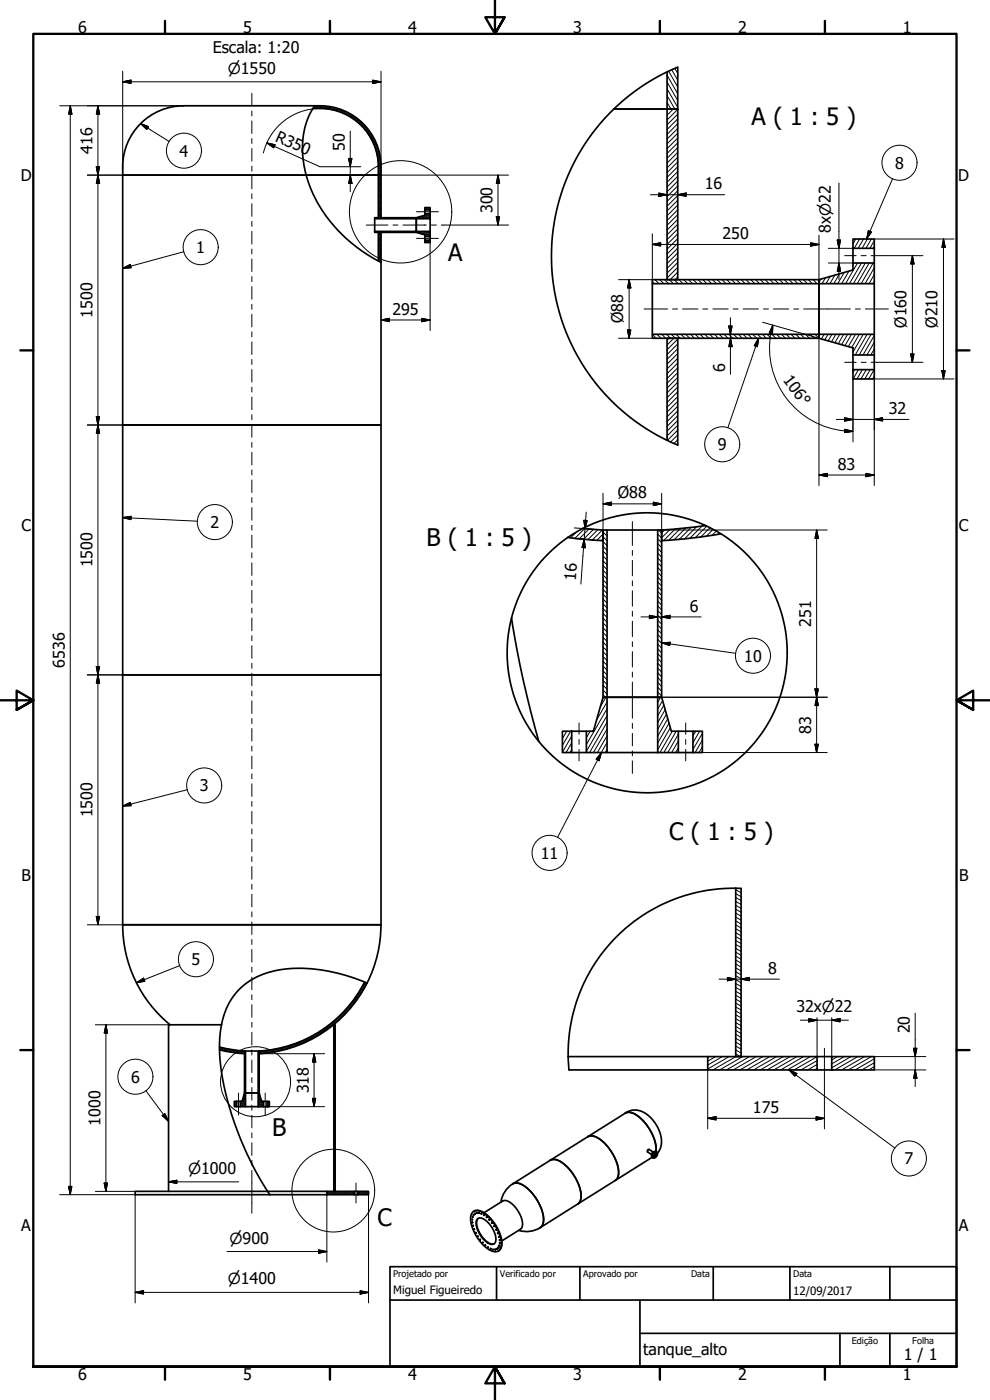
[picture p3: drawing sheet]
<svg xmlns="http://www.w3.org/2000/svg" width="297mm" height="420mm" viewBox="0 0 297 420" stroke-linecap="round" stroke-linejoin="round" font-family="sans-serif">
<defs><g id="words">
<g font-size="7.3">
<text x="128" y="163.8">B ( 1 : 5 )</text>
<text x="81.7" y="341">B</text>
</g>
<g font-size="7.2">
<text x="225.5" y="37.6">A ( 1 : 5 )</text>
<text x="134.4" y="78.2">A</text>
<text x="200.8" y="252.1">C ( 1 : 5 )</text>
<text x="113.2" y="368.1">C</text>
</g>
<g font-size="4.8">
<text x="23.4" y="9.8">6</text>
<text x="72.9" y="9.8">5</text>
<text x="122.4" y="9.8">4</text>
<text x="171.9" y="9.8">3</text>
<text x="221.4" y="9.8">2</text>
<text x="270.9" y="9.8">1</text>
<text x="63.9" y="16">Escala: 1:20</text>
<text x="27.8" y="46.1" transform="rotate(-90 27.8 46.1)">416</text>
<text x="53.9" y="47">4</text>
<text x="82.4" y="42.2" transform="rotate(24 82.4 42.2)">R350</text>
<text x="103.5" y="45.4" transform="rotate(-90 103.5 45.4)">50</text>
<text x="268.6" y="50.6">8</text>
<text x="6.2" y="54.4">D</text>
<text x="211.4" y="56.8">16</text>
<text x="287.5" y="54.4">D</text>
<text x="147.8" y="64" transform="rotate(-90 147.8 64)">300</text>
<text x="216.8" y="71.8">250</text>
<text x="249.3" y="69.9" transform="rotate(-90 249.3 69.9)">8x⌀22</text>
<text x="58.9" y="75.9">1</text>
<text x="27.8" y="95.3" transform="rotate(-90 27.8 95.3)">1500</text>
<text x="117.8" y="94.4">295</text>
<text x="187" y="97" transform="rotate(-90 187 97)">Ø88</text>
<text x="271.9" y="98.4" transform="rotate(-90 271.9 98.4)">Ø160</text>
<text x="281.3" y="98.4" transform="rotate(-90 281.3 98.4)">Ø210</text>
<text x="217.6" y="111.6" transform="rotate(-90 217.6 111.6)">6</text>
<text x="234.7" y="114.1" transform="rotate(53 234.7 114.1)">106°</text>
<text x="266.7" y="124.3">32</text>
<text x="215.4" y="135.1">9</text>
<text x="251.4" y="141">83</text>
<text x="185.4" y="149.4">Ø88</text>
<text x="6.4" y="159.4">C</text>
<text x="63.1" y="158.5">2</text>
<text x="287.7" y="159.4">C</text>
<text x="27.8" y="170.3" transform="rotate(-90 27.8 170.3)">1500</text>
<text x="172.7" y="174.4" transform="rotate(-86 172.7 174.4)">16</text>
<text x="207" y="183.6">6</text>
<text x="243.4" y="188.1" transform="rotate(-90 243.4 188.1)">251</text>
<text x="19.5" y="200.4" transform="rotate(-90 19.5 200.4)">6536</text>
<text x="223.3" y="198.6">10</text>
<text x="243.4" y="220.2" transform="rotate(-90 243.4 220.2)">83</text>
<text x="60" y="237.5">3</text>
<text x="27.8" y="245.3" transform="rotate(-90 27.8 245.3)">1500</text>
<text x="162.3" y="257.7">11</text>
<text x="6.4" y="264.4">B</text>
<text x="287.7" y="264.4">B</text>
<text x="57.5" y="289.6">5</text>
<text x="230.5" y="292.2">8</text>
<text x="238.9" y="303.8">32x⌀22</text>
<text x="273" y="310.1" transform="rotate(-90 273 310.1)">20</text>
<text x="39.3" y="324.9">6</text>
<text x="92.6" y="328.1" transform="rotate(-90 92.6 328.1)">318</text>
<text x="225.9" y="334">175</text>
<text x="30.2" y="337.8" transform="rotate(-90 30.2 337.8)">1000</text>
<text x="271.4" y="349.4">7</text>
<text x="6.4" y="369.4">A</text>
<text x="287.7" y="369.4">A</text>
<text x="193" y="406.5">tanque_alto</text>
<text x="271.2" y="408.1">1 / 1</text>
<text x="23.4" y="414.1">6</text>
<text x="72.9" y="414.1">5</text>
<text x="122.4" y="414.1">4</text>
<text x="171.9" y="414.1">3</text>
<text x="221.4" y="414.1">2</text>
<text x="270.9" y="414.1">1</text>
</g>
<g font-size="4.6">
<text x="68.3" y="22.1">⌀1550</text>
<text x="56.4" y="352.3">⌀1000</text>
<text x="68.9" y="373.2">⌀900</text>
<text x="68.3" y="385.5">⌀1400</text>
</g>
<g font-size="3.5">
<text x="118" y="388.5">Miguel Figueiredo</text>
<text x="238" y="388.6">12/09/2017</text>
</g>
<g font-size="2.8">
<text x="118" y="383.2">Projetado por</text>
<text x="150" y="383.3">Verificado por</text>
<text x="175" y="383.2">Aprovado por</text>
<text x="207.3" y="383.2">Data</text>
<text x="238" y="383.2">Data</text>
<text x="255.5" y="403.4">Edição</text>
<text x="273.7" y="403.2">Folha</text>
</g>
</g></defs>
<g fill="none" stroke="#000" stroke-width=".51">
<path d="M93.9 32.6a17.9 17.9 0 0 1 19.6 20h.8a18.5 18.5 0 0 0-18.3-20.9l-40.9 .1a18.5 18.5 0 0 0-18.3 20.8M94.4 31.7l-1.4 2.3-.9 2.4-1.1 4.1-.2 3v3.4l.4 2.9 .8 3.2 1.2 3.6 1.8 3.8 1.7 2.8 2.6 3.5 2.2 2.5 2.5 2.5 3.3 2.7 2.9 2 4.1 2.3M200.2 22.7v10h3.1h-19.1M200.2 21.6v1.1M203.3 20.2v63.7h-3.1v-51.2M36.8 52.6h76.7M36.8 52.6v75h77.5v-48.9M113.5 52.6h.8v12.7h-.8zM112.4 65.3h12.5v.3h-12.5zM112.4 69.4h12.5v-3.8v4.1h-12.5zM112.4 65.6v3.8M113.5 78.3v-8.6h.8v9"/>
<path d="M124.9 69.4h4.2v1.6h-1.6v-.5l-2.6-.8zM124.9 65.3l2.6-.7v-.5h1.6v1.5h-4.2zM127.5 72.1h1.6v.7h-1.6zM127.5 62.3h1.6v.7h-1.6zM127.5 63v1.1M127.5 71v1.1M129.1 63v1.1M129.1 65.6v3.8M129.1 71v1.1M255.9 71.7h6.4v2.8h-6.4zM255.9 74.5v4.4M262.3 74.5v4.4"/>
<path d="M195.7 83.9h50v1.2h-50zM195.7 85.1v15.2M245.7 83.9l10.2-2.9v-2.1h6.4v6.2h-16.6zM262.3 85.1v15.2M195.7 100.3h50v-15.2v16.4h-50zM245.7 100.3h16.6v6.2h-6.4v-2.1l-10.2-2.9zM255.9 110.9h6.4v2.8h-6.4zM255.9 106.5v4.4M262.3 106.5v4.4M36.8 127.6h77.5v74.9h-77.5zM200.2 132.1v-30.6h3.1v32.1M174.9 158.6l6 .5"/>
<path d="M180.9 159.1v50.2h1.2M180.9 159.1h1.2v50.2M182.1 159.1h15.2M197.3 159.1h1.2v50.2h-1.2zM198.5 159.1v3.2M211.7 157.7l-13.2 1.4M170.3 161.3l10.6 1M216.3 160.2l-8.2 1.2-9.6 .9M153.5 185.5a299.9 299.9 0 0 0 8.1 37M168.7 219.5h2.8v6.3h-2.8zM171.5 219.5h4.4M180.9 209.3h1.2v16.5h-6.2v-6.3h2.1z"/>
<path d="M182.1 209.3h15.2M197.3 209.3h1.2l2.9 10.2h2.1v6.3h-6.2zM203.5 219.5h4.4M207.9 219.5h2.8v6.3h-2.8zM171.5 225.8h4.4M182.1 225.8h15.2M203.5 225.8h4.4M36.8 277.5a38.7 38.7 0 0 0 14.2 30M36.8 277.5v-75h77.5v75M36.8 277.5h77.5M114.3 277.6a38.7 38.7 0 0 1-4.2 17.4M220.7 266.6v50.5h1.7v-50.5"/>
<path d="M109.4 294.7a37.9 37.9 0 0 1-31.6 20.7v.8a38.7 38.7 0 0 0 32.3-21.2M110.2 295l-6.3-2.2-6.3-1.5-4.4-.6h-6.3a21.8 21.8 0 0 0-16.9 8.3 21.3 21.3 0 0 0-3.5 8.6M65.8 314.2l3.3 .7 4.2 .5M65.9 315.1l4.1 .8 3.3 .3M66.5 307.6h-15.9v49.9M66.5 307.6a51.6 51.6 0 0 0 2 23.6l1.8 5.5 2.7 7a89 89 0 0 0 7.3 13.8h-39.7v1h40.4M73.4 315.4v12.6h.3M73.4 315.4h.3v12.6h3.8v-12.6h.3v12.6h-.3M73.7 315.4h3.8M100.1 307.6h.1M100.2 307.6h.4v49.9h-.4zM170.5 317.1h41.8"/>
<path d="M245.2 317.1h-32.9v4M245.2 317.1v4h-32.9M245.2 317.1h4.4M249.6 317.1h12.7v4h-12.7zM70.3 330.5h.7v1.6h-.7zM71 332.1h1.1M71 330.5h1.1M73.4 328h.3v4.1h-1.6v-1.6h.5zM73.7 332.1h3.8M77.5 328h.3l.7 2.5h.5v1.6h-1.5zM79 332.1h1.1M79 330.5h1.1"/>
<path d="M80.1 330.5h.7v1.6h-.7zM170.7 321.1h41.6M187.6 334.1l-11.2 7 .7-.2 .9 .1 2 .9 1.8 1.6 1.8 2.4 1.3 2.6 .7 2.6-.1 1.9-.4 .8-.5 .5 11.1-7M187.6 334.1l1.2-.3 1.6 .5 1.5 1 1.8 1.9 1.5 2.2 1.1 2.4 .5 1.9v1.9M187.6 334.1l1.6-.8 2.2-.1 2.1 .9 2.2 1.8 1.7 2.6 1 2.7v2.6l-.4 1.1-.7 1.2M245.2 321.1h4.4M81 358.5h25.3v-1h-8.2v1M98.1 357.5h-17.8l.7 1M106.3 357.5h1.1M106.3 358.5h1.1M107.4 357.5h3.2v1h-3.2zM153.9 355.3a7.8 7.8 0 0 0-3.6 5.5"/>
<path d="M153.9 355.3l22.5-14.2 .7-.2 1.1 .1 1.3 .6 1.4 1 1.4 1.4 2 3.2 1 2.3 .3 1.6-.1 1.8-.6 1.2-11.5 7.2 .8-1.1 .1-1.9-.7-2.8-1.4-2.7-2-2.6-1.9-1.5-1.8-.7-1.4 .2 1.4-.2 1.4 .5 1.4 .9 1.8 1.8 1.4 2.1 1.1 2.2 .6 1.8 .1 2.2-.2 .8-.6 .9-11.4 7.2 .8-1.1 .1-2.2-.5-2.2-1.3-2.7-1.8-2.4-2.2-1.9-1.9-.9zM195.8 346l-.2 .3M196 345.8l-1.2-.8-.5 .2v.5l1.2 .8M196.2 345.9l.9-.2 .2 .7-.5 .8-.7 .4-.4-.7zM196.6 347.1l-.1 .2zM196.8 345.6l.3 .1M196.9 345.6l-.7 .1-.6 .7-.1 .7 .4 .4M197.1 346.1l-.1 .2zM141.6 365.8l.2 .2zM141.7 366.7l.1 .2zM141.8 365.1l.1 .2zM141.9 367.7l.1 .2z"/>
<path d="M141.9 363.7l.9-.4h.6l1.8 .9 1.8 1.5 1.6 2.1 1.2 2.5 .6 2.2-.1 1.8-.3 .7-.5 .5-1.2 .1-1.6-.6-1.8-1.4-1.6-2.1-1.3-2.4-.7-2-.1-2.1zM142 364.5l.1 .2zM142.1 363.6l.6-.3h.9l1.6 .6 1.7 1.5 1.6 2 1.3 2.3 .8 2.7-.2 2-.9 1M142.7 369.9l.1 .2zM143.2 365.9l1-.4 1 .4 1.3 1 .9 1.2 .8 1.5 .5 1.6 .1 1.2-.5 .9-.8 .2-1.1-.4-1.1-.9-1.2-1.4-1.2-2.9v-1.3zM143.3 370.9l.1 .2zM143.5 365.6l-.5 .9v1l.4 1.4 .8 1.6 .9 1.2 1.2 1.1 1 .5h1M143.6 363.9l.2 .2zM144 371.9l.1 .2zM144.8 372.8l.1 .2zM145.1 364.6l.2 .2zM145.2 364l6.1-3.7 .9 .1 1 .5 1.2 1.1 1 1.3 1.3 3.1 .1 1.2-.3 .9-.2 .4-5.7 3.5"/>
<path d="M145.6 373.6l.1 .2zM146 365.2l.1 .2zM146.8 366l.1 .1zM147.2 374.6l.1 .2zM147.5 366.9l.2 .2zM147.9 374.9l.1 .2zM148.2 367.9l.1 .2zM148.5 374.9l.2 .2zM148.8 368.9l.1 .2zM149.1 374.7l.1 .2zM149.3 370l.1 .2zM149.5 374.3l.1 .2z"/>
<path d="M149.6 371.1l.2 .2zM149.8 373.7l.1 .2zM149.8 372.1l.2 .2zM149.9 373l.1 .1zM162.1 368.4a7.8 7.8 0 0 1-6.5 .8"/>
<circle cx="195.9" cy="347" r=".09"/>
<circle cx="196" cy="346.4" r=".09"/>
<circle cx="196.1" cy="347.3" r=".09"/>
<circle cx="196.4" cy="346" r=".09"/>
<circle cx="196.4" cy="346.6" r=".33"/>
<circle cx="196.8" cy="345.9" r=".09"/>
<circle cx="197" cy="346.8" r=".09"/>
<circle cx="142.3" cy="368.9" r=".08"/>
<circle cx="142.5" cy="364.2" r=".08"/>
<circle cx="143" cy="364" r=".08"/>
<circle cx="144.4" cy="364.2" r=".08"/>
<circle cx="146.4" cy="374.3" r=".09"/>
</g>
<!-- layer: Linha tracejada (ISO) -->
<g fill="none" stroke="#000" stroke-width=".51">
<path d="M203.3 20.2l-4.2 1.9a61.4 61.4 0 0 0-33.6 57.1 61.4 61.4 0 0 0 37.9 54.4M222.4 266.6h-2.4a49.6 49.6 0 0 0-49.3 54.5"/>
<circle cx="194.2" cy="195.9" r="42"/>
</g>
<g fill="none" stroke="#000" stroke-width=".3">
<circle cx="120.2" cy="63.6" r="15.4"/>
<circle cx="76.7" cy="324.6" r="10.5"/>
<circle cx="100" cy="357.3" r="12.4"/>
</g>
<!-- layer: Borda (ISO) -->
<g fill="none" stroke="#000" stroke-width=".7">
<path d="M49.5 6.3v3.9M99 6.3v3.9M148.5 .1v10.1l-2.9-5h5.8l-2.9 5 2.9-5M198 6.3v3.9M247.5 6.3v3.9M6.1 105.2h3.9M287 105.2h3.9M0 210.2h10l-5-2.9v5.7l5-2.8-5 2.8M297 210.2h-10l5-2.9v5.7l-5-2.8 5 2.8M6.1 315.2h3.9M287 315.2h3.9M10 410.2v-400h277v400h-277h277"/>
<path d="M49.5 410.2v3.9M99 410.2v3.9M151.4 415.2l-2.9-5 2.9 5h-5.8l2.9-5v10M198 410.2v3.9M247.5 410.2v3.9"/>
</g>
<path d="M117 380.2h170v30h-170zM117 390.2h170M149 380.2v10M174 380.2v10M192 390.2v20M214 380.2v10M237 380.2v10M267 380.2v10M192 400.2h95M252 400.2v10M267 400.2v10" fill="none" stroke="#000" stroke-width=".51"/>
<!-- layer: Hachura (ISO) -->
<g fill="none" stroke="#000" stroke-width=".3">
<path d="M94 32.4l.1 .2M94.1 32.2l.3 .4M94.3 32l.3 .6M94.5 31.8l.4 .8M94.8 31.8l.4 .8M95.1 31.8l.4 .8M95.4 31.8l.4 .8M95.7 31.8l.4 .8M95.9 31.7l.5 .9M96.2 31.8l.5 .8M96.5 31.8l.5 .8M96.9 31.8l.4 .9"/>
<path d="M97.2 31.8l.4 .9M97.5 31.9l.5 .8M97.8 31.9l.5 .8M98.1 31.9l.5 .8M98.4 31.9l.5 .9M98.7 32l.5 .9M99 32l.6 1M99.4 32.1l.5 .9M99.7 32.2l.6 .9M100 32.2l.6 1M100.4 32.3l.5 1M100.7 32.4l.6 1"/>
<path d="M101 32.5l.6 1M101.4 32.6l.6 1.1M101.8 32.7l.6 1.1M102.2 32.9l.6 1.1M102.5 33l.7 1.1M102.9 33.1l.7 1.2M103.3 33.3l.6 1.2M103.7 33.4l.7 1.3M104.1 33.7l.8 1.3M104.5 33.9l.8 1.4M104.9 34.1l.9 1.5M105.4 34.4l.8 1.4"/>
<path d="M105.8 34.6l1 1.7M106.3 34.9l1.1 1.9M106.8 35.3l1.1 2M107.3 35.7l1.3 2.2M107.8 36.1l1.7 2.9M108.5 36.7l3 5.2M109.2 37.4l4.4 7.7M109.9 38.1l3.3 5.7M111.2 39.8l1.2 2.1M200.2 30.7l1.1 2M200.2 26.7l3.1 5.5M200.2 24.6l3.1 5.6"/>
<path d="M200.2 22.6l3.1 5.6M200.2 28.7l2.3 4M200.6 32.7l-.4 .4M200.6 21.4l2.7 4.7M201.5 21l1.8 3.1M202 32.7l-1.8 1.9M202.5 20.5l.8 1.5M203.3 40l-3.1 3.2M203.3 38.5l-3.1 3.2M203.3 37.1l-3.1 3.2M203.3 35.7l-3.1 3.2M203.3 34.2l-3.1 3.2"/>
<path d="M203.3 32.8l-3.1 3.2M111.6 42.1l2.2 3.8M112.4 43.9l1.6 2.8M112.8 45.2l1.3 2.3M113 46l1.2 2.1M113.2 46.9l1 1.8M113.3 47.6l1 1.7M113.4 48.2l.9 1.6M113.4 48.8l.9 1.6M113.5 49.4l.8 1.5M113.5 51.5l.6 1.1M113.5 52l.3 .6-.3 .3"/>
<path d="M113.5 51l.8 1.4M113.5 50.5l.8 1.4M113.5 50l.8 1.4M113.5 52.5v.1M114.2 52.6l-.7 .6M114.3 60l-.8 .7M114.3 59.6l-.8 .8M114.3 59.2l-.8 .8M114.3 58.9l-.8 .8M114.3 58.5l-.8 .8M114.3 58.2l-.8 .8M114.3 57.8l-.8 .8"/>
<path d="M114.3 57.4l-.8 .9M114.3 57.1l-.8 .8M114.3 56.7l-.8 .8M114.3 56.4l-.8 .8M114.3 56l-.8 .8M114.3 55.6l-.8 .9M114.3 55.3l-.8 .8M114.3 54.9l-.8 .8M114.3 54.6l-.8 .8M114.3 54.2l-.8 .8M114.3 53.8l-.8 .9M114.3 53.5l-.8 .8"/>
<path d="M114.3 53.1l-.8 .8M114.3 52.8l-.8 .8M203.3 58.7l-3.1 3.2M203.3 57.2l-3.1 3.2M203.3 55.8l-3.1 3.2M203.3 54.4l-3.1 3.2M203.3 52.9l-3.1 3.2M203.3 51.5l-3.1 3.2M203.3 50l-3.1 3.2M203.3 48.6l-3.1 3.2M203.3 47.2l-3.1 3.2M203.3 45.7l-3.1 3.2"/>
<path d="M203.3 44.3l-3.1 3.2M203.3 42.9l-3.1 3.2M203.3 41.4l-3.1 3.2M112.4 65.5l.2 .1M112.4 69.4l.3 .3M112.6 65.3l.3 .3M112.8 69.4l.3 .3M113 65.3l.3 .3M113.1 69.4l.3 .3M113.3 65.3l.3 .3M113.5 69.4l.3 .3M113.7 65.3l.3 .3"/>
<path d="M113.9 69.4l.3 .3M113.9 69.7l-.4 .4M114.1 65.3l.3 .3M114.2 69.7l-.7 .8M114.2 69.4l.3 .3M114.3 64.6l-.7 .7M114.3 77.6l-.8 .7M114.3 65.3h.1M114.3 64.3l-.8 .8M114.3 63.9l-.8 .8M114.3 63.5l-.8 .8M114.3 63.2l-.8 .8"/>
<path d="M114.3 62.8l-.8 .8M114.3 62.5l-.8 .8M114.3 62.1l-.8 .8M114.3 61.7l-.8 .8M114.3 61.4l-.8 .8M114.3 61l-.8 .8M114.3 60.7l-.8 .8M114.3 60.3l-.8 .8M114.3 77.2l-.8 .8M114.3 76.8l-.8 .8M114.3 76.5l-.8 .8M114.3 76.1l-.8 .8"/>
<path d="M114.3 75.8l-.8 .8M114.3 75.4l-.8 .8M114.3 75l-.8 .8M114.3 74.7l-.8 .8M114.3 74.3l-.8 .8M114.3 74l-.8 .8M114.3 73.6l-.8 .8M114.3 73.2l-.8 .8M114.3 72.9l-.8 .8M114.3 72.5l-.8 .8M114.3 72.2l-.8 .8M114.3 71.8l-.8 .8"/>
<path d="M114.3 71.5l-.8 .7M114.3 71.1l-.8 .8M114.3 70.7l-.8 .8M114.3 70.4l-.8 .8M114.3 70l-.8 .8M114.3 77.9l-.5 .6M114.3 78.3l-.3 .3M114.3 78.6v.1M114.3 65l-.3 .3M114.4 65.3l.3 .3M114.6 69.4l.3 .3M114.8 65.3l.3 .3"/>
<path d="M114.9 69.4l.3 .3M115.1 65.3l.3 .3M115.3 69.4l.3 .3M115.5 65.3l.3 .3M115.7 69.4l.3 .3M115.9 65.3l.3 .3M116 69.4l.3 .3M116.2 65.3l.3 .3M116.4 69.4l.3 .3M116.6 65.3l.3 .3M116.7 69.4l.3 .3M116.9 65.3l.3 .3"/>
<path d="M117.1 69.4l.3 .3M117.3 65.3l.3 .3M117.5 69.4l.3 .3M117.6 65.3l.4 .3M117.8 69.4l.3 .3M118 65.3l.3 .3M118.2 69.4l.3 .3M118.4 65.3l.3 .3M118.5 69.4l.3 .3M118.7 65.3l.3 .3M118.9 69.4l.3 .3M119.1 65.3l.3 .3"/>
<path d="M119.2 69.4l.3 .3M119.4 65.3l.4 .3M119.6 69.4l.3 .3M119.8 65.3l.3 .3M120 69.4l.3 .3M120.2 65.3l.3 .3M120.3 69.4l.3 .3M120.5 65.3l.3 .3M120.7 69.4l.3 .3M120.9 65.3l.3 .3M121 69.4l.3 .3M121.2 65.3l.3 .3"/>
<path d="M121.4 69.4l.3 .3M121.6 65.3l.3 .3M121.8 69.4l.2 .3M122 65.3l.3 .3M122.1 69.4l.3 .3M122.3 65.3l.3 .3M122.5 69.4l.3 .3M122.7 65.3l.3 .3M122.8 69.4l.3 .3M123 65.3l.3 .3M123.2 69.4l.3 .3M123.4 65.3l.3 .3"/>
<path d="M123.5 69.4l.3 .3M123.8 65.3l.3 .3M123.9 69.4l.3 .3M124.1 65.3l.3 .3M124.3 69.4l.3 .3M124.5 65.3l.3 .3M124.6 69.4l.3 .3M124.8 65.3l.1 .1M125 69.4l-.1 .2M125.1 65.3l-.2 .3M125.3 69.4l-.2 .4M125.4 65.2l-.3 .4"/>
<path d="M125.6 69.4l-.3 .5M125.8 65.1l-.4 .5M125.9 69.4l-.3 .5M126.1 65l-.4 .6M126.2 69.4l-.3 .6M126.4 64.9l-.4 .7M126.5 69.4l-.4 .7M126.8 69.4l-.4 .8M126.8 64.8l-.5 .8M127.1 69.4l-.5 .8M127.1 64.7l-.5 .9M127.4 69.4l-.5 .9"/>
<path d="M127.5 64.1v.1M127.6 72.1l-.1 .2M127.7 69.4l-.6 1M127.7 62.3l-.2 .4M127.8 64.1l-.9 1.5M127.9 72.1l-.4 .7M127.9 69.4l-.5 1M128 62.3l-.4 .7M128.1 64.1l-.9 1.5M128.2 72.1l-.4 .7M128.2 69.4l-.7 1.4M128.2 62.3l-.4 .7"/>
<path d="M128.4 64.1l-.9 1.5M128.5 72.1l-.4 .7M128.5 69.4l-.9 1.6M128.5 62.3l-.4 .7M128.7 64.1l-.9 1.5M128.8 72.1l-.4 .7M128.8 69.4l-.9 1.6M128.8 62.3l-.4 .7M129 64.1l-.9 1.5M129.1 65.5l-.1 .1M129.1 72.6l-.2 .2M129.1 65l-.4 .6"/>
<path d="M129.1 72.1l-.4 .7M129.1 64.5l-.7 1.1M129.1 70.5l-.3 .5M129.1 70l-.6 1M129.1 62.9l-.1 .1M129.1 69.5l-.9 1.5M129.1 62.4l-.4 .6M203.3 78.8l-3.1 3.2M203.3 77.3l-3.1 3.2M203.3 75.9l-3.1 3.2M203.3 74.5l-3.1 3.2M203.3 73l-3.1 3.2"/>
<path d="M203.3 71.6l-3.1 3.2M203.3 70.2l-3.1 3.2M203.3 68.7l-3.1 3.2M203.3 67.3l-3.1 3.2M203.3 65.8l-3.1 3.2M203.3 64.4l-3.1 3.2M203.3 63l-3.1 3.2M203.3 61.5l-3.1 3.2M203.3 60.1l-3.1 3.2M256.1 78.9l-.2 .3M256.8 71.7l-.9 1.5M257.3 78.9l-3.6 6.2"/>
<path d="M257.9 71.7l-1.6 2.8M258.5 78.9l-3.6 6.2M259.1 71.7l-1.6 2.8M259.6 78.9l-3.5 6.2M260.3 71.7l-1.6 2.8M260.8 78.9l-3.6 6.2M261.4 71.7l-1.6 2.8M262 78.9l-3.6 6.2M262.3 74.3l-.1 .2M262.3 72.2l-1.3 2.3M195.7 84.6l.6 .5M196.5 83.9l1.2 1.2"/>
<path d="M198 83.9l1.2 1.2M199.4 83.9l1.2 1.2M200.8 83.9l1.2 1.2M202.3 83.9l1.2 1.2M203.3 80.2l-3.1 3.2M203.3 81.7l-2.2 2.2M203.3 83.1l-.8 .8M203.7 83.9l1.2 1.2M205.1 83.9l1.2 1.2M206.6 83.9l1.2 1.2M208 83.9l1.2 1.2M209.4 83.9l1.3 1.2"/>
<path d="M210.9 83.9l1.2 1.2M212.3 83.9l1.2 1.2M213.8 83.9l1.2 1.2M215.2 83.9l1.2 1.2M216.6 83.9l1.2 1.2M218.1 83.9l1.2 1.2M219.5 83.9l1.2 1.2M220.9 83.9l1.2 1.2M222.4 83.9l1.2 1.2M223.8 83.9l1.2 1.2M225.3 83.9l1.2 1.2M226.7 83.9l1.2 1.2"/>
<path d="M228.1 83.9l1.2 1.2M229.6 83.9l1.2 1.2M231 83.9l1.2 1.2M232.4 83.9l1.2 1.2M233.9 83.9l1.2 1.2M235.3 83.9l1.2 1.2M236.7 83.9l1.3 1.2M238.2 83.9l1.2 1.2M239.6 83.9l1.2 1.2M241.1 83.9l1.2 1.2M242.5 83.9l1.2 1.2M243.9 83.9l1.2 1.2"/>
<path d="M245.4 83.9l.3 .4M246.3 83.8l-.6 .9M247.7 83.4l-1 1.7M249.1 83l-1.3 2.1M250.5 82.6l-1.5 2.5M251.9 82.2l-1.7 2.9M253.3 81.8l-1.9 3.3M254.7 81.4l-2.2 3.7M262.3 84.4l-.4 .7M262.3 82.4l-1.5 2.7M262.3 80.3l-2.7 4.8M195.7 100.4l1.2 1.1"/>
<path d="M197.1 100.3l1.2 1.2M198.5 100.3l1.2 1.2M200 100.3l1.2 1.2M200.7 101.5l-.5 .6M201.4 100.3l1.2 1.2M202.2 101.5l-2 2M202.9 100.3l1.2 1.2M203.3 119l-3.1 3.2M203.3 117.6l-3.1 3.2M203.3 116.1l-3.1 3.2M203.3 114.7l-3.1 3.2M203.3 113.3l-3.1 3.2"/>
<path d="M203.3 111.8l-3.1 3.2M203.3 110.4l-3.1 3.2M203.3 108.9l-3.1 3.3M203.3 107.5l-3.1 3.2M203.3 106.1l-3.1 3.2M203.3 104.6l-3.1 3.2M203.3 103.2l-3.1 3.2M203.3 101.8l-3.1 3.2M204.3 100.3l1.2 1.2M205.7 100.3l1.2 1.2M207.2 100.3l1.2 1.2M208.6 100.3l1.2 1.2"/>
<path d="M210 100.3l1.2 1.2M211.5 100.3l1.2 1.2M212.9 100.3l1.2 1.2M214.4 100.3l1.2 1.2M215.8 100.3l1.2 1.2M217.2 100.3l1.2 1.2M218.7 100.3l1.2 1.2M220.1 100.3l1.2 1.2M221.6 100.3l1.1 1.2M223 100.3l1.2 1.2M224.4 100.3l1.2 1.2M225.8 100.3l1.3 1.2"/>
<path d="M227.3 100.3l1.2 1.2M228.7 100.3l1.2 1.2M230.2 100.3l1.2 1.2M231.6 100.3l1.2 1.2M233 100.3l1.2 1.2M234.5 100.3l1.2 1.2M235.9 100.3l1.2 1.2M237.3 100.3l1.2 1.2M238.8 100.3l1.2 1.2M240.2 100.3l1.2 1.2M241.7 100.3l1.2 1.2M243.1 100.3l1.2 1.2"/>
<path d="M244.5 100.3l1.2 1.2M246.1 100.3l-.4 .7M247.3 100.3l-.8 1.4M248.5 100.3l-1 1.7M249.6 100.3l-1.1 2M250.8 100.3l-1.3 2.3M252 100.3l-1.5 2.6M253.1 100.3l-1.6 2.9M254.3 100.3l-1.8 3.2M255.5 100.3l-2 3.4M256.4 110.9l-.5 .9M256.7 100.3l-2.2 3.7"/>
<path d="M257.6 110.9l-1.6 2.8M257.8 100.3l-2.3 4M258.7 110.9l-1.6 2.8M259 100.3l-3.1 5.4M259.9 110.9l-1.6 2.8M260.2 100.3l-3.6 6.2M261.1 110.9l-1.6 2.8M261.3 100.3l-3.5 6.2M262.3 110.9l-1.7 2.8M262.3 100.7l-3.3 5.8M262.3 112.9l-.5 .8M262.3 104.7l-1 1.8"/>
<path d="M262.3 102.7l-2.2 3.8M203.3 129.1l-3.1 3.1M203.3 130.5l-2.1 2.1M203.3 127.6l-3.1 3.2M203.3 126.2l-3.1 3.2M203.3 124.8l-3.1 3.2M203.3 123.3l-3.1 3.2M203.3 121.9l-3.1 3.2M203.3 120.5l-3.1 3.2M203.3 132l-1.1 1.1M203.3 133.4l-.1 .1M172.9 159.7l-1.7 1.7"/>
<path d="M175.4 158.6l-2.9 2.9M176.8 158.7l-3 3M178.1 158.8l-3 3M179.4 158.9l-3 3M180.7 159l-2.9 3M180.9 159.7l1.2 1.2M181.8 159.1l.3 .3M197.6 159.1l.9 .9M199.5 159l-1 .9M201.1 158.9l-2.6 2.5M202.6 158.7l-3.5 3.5M204.2 158.6l-3.5 3.5"/>
<path d="M205.8 158.5l-3.6 3.5M207.4 158.2l-3.6 3.7M209 158.1l-3.6 3.6M210.7 157.8l-3.7 3.7M212.1 157.9l-3.5 3.4M213 158.4l-2.7 2.7M214 158.9l-2 2M214.9 159.4l-1.2 1.2M215.8 159.9l-.5 .5M180.9 179.8l1.2 1.2M180.9 178.4l1.2 1.2M180.9 176.9l1.2 1.2"/>
<path d="M180.9 175.5l1.2 1.2M180.9 174l1.2 1.2M180.9 172.6l1.2 1.2M180.9 171.2l1.2 1.2M180.9 169.7l1.2 1.2M180.9 168.3l1.2 1.2M180.9 166.9l1.2 1.2M180.9 165.4l1.2 1.2M180.9 164l1.2 1.2M180.9 162.5l1.2 1.2M180.9 161.1l1.2 1.2M180.9 161.7l-.5 .5"/>
<path d="M180.9 160.3l-1.8 1.8M197.3 178.9l1.2 1.2M197.3 177.5l1.2 1.2M197.3 176.1l1.2 1.2M197.3 174.6l1.2 1.2M197.3 173.2l1.2 1.2M197.3 171.8l1.2 1.2M197.3 170.3l1.2 1.2M197.3 168.9l1.2 1.2M197.3 167.4l1.2 1.3M197.3 166l1.2 1.2M197.3 164.6l1.2 1.2"/>
<path d="M197.3 163.1l1.2 1.2M197.3 161.7l1.2 1.2M197.3 160.3l1.2 1.2M180.9 199.9l1.2 1.2M180.9 198.5l1.2 1.2M180.9 197l1.2 1.2M180.9 195.6l1.2 1.2M180.9 194.2l1.2 1.1M180.9 192.7l1.2 1.2M180.9 191.3l1.2 1.2M180.9 189.8l1.2 1.3M180.9 188.4l1.2 1.2"/>
<path d="M180.9 187l1.2 1.2M180.9 185.5l1.2 1.2M180.9 184.1l1.2 1.2M180.9 182.7l1.2 1.2M180.9 181.2l1.2 1.2M197.3 196.2l1.2 1.2M197.3 183.3l1.2 1.1M197.3 199.1l1.2 1.2M197.3 197.6l1.2 1.2M197.3 194.8l1.2 1.2M197.3 193.3l1.2 1.2M197.3 191.9l1.2 1.2"/>
<path d="M197.3 190.4l1.2 1.2M197.3 189l1.2 1.2M197.3 187.6l1.2 1.2M197.3 186.1l1.2 1.2M197.3 184.7l1.2 1.2M197.3 181.8l1.2 1.2M197.3 180.4l1.2 1.2M168.8 219.5l-.1 .2M170 219.5l-1.3 2.2M171.2 219.5l-2.5 4.2M177.1 219.5l-1.2 1.9M180.9 208.5l.8 .8"/>
<path d="M180.9 207.1l1.2 1.2M180.9 205.7l1.2 1.1M180.9 204.2l1.2 1.2M180.9 202.8l1.2 1.2M180.9 201.3l1.2 1.2M181.8 209.3l-1.7 2.9M182.1 210.7l-3.1 5.5M182.1 212.7l-6.2 10.8M182.1 214.7l-6.2 10.8M182.1 218.8l-4 7M182.1 216.8l-5.2 9M197.3 209.1l.2 .2"/>
<path d="M197.3 207.7l1.2 1.2M197.3 206.2l1.2 1.3M197.3 204.8l1.2 1.2M197.3 203.4l1.2 1.2M197.3 201.9l1.2 1.2M197.3 200.5l1.2 1.2M198.2 209.3l-.9 1.5M198.8 210.2l-1.5 2.6M199.2 211.6l-1.9 3.2M199.6 213l-2.3 3.9M200 214.3l-2.7 4.6M200.4 215.7l-3.1 5.2"/>
<path d="M200.7 217l-3.4 6M201.1 218.4l-3.8 6.6M201.7 219.5l-3.7 6.3M202.9 219.5l-3.7 6.3M208.7 219.5l-.8 1.4M209.9 219.5l-2 3.4M171.5 225l-.5 .8M171.5 222.9l-1.7 2.9M171.5 220.9l-2.8 4.9M182.1 220.8l-2.9 5M182.1 224.9l-.5 .9M182.1 222.9l-1.7 2.9"/>
<path d="M203.5 224.4l-.8 1.4M203.5 222.4l-2 3.4M203.5 220.3l-3.1 5.5M210.7 224.1l-1 1.7M210.7 222.1l-2.1 3.7M210.7 220.1l-2.8 4.8M220.7 279.9l1.7 .9M220.7 278.7l1.7 1M220.7 277.6l1.7 .9M220.7 276.4l1.7 .9M220.7 275.2l1.7 .9M220.7 274l1.7 1"/>
<path d="M220.7 272.9l1.7 .9M220.7 271.7l1.7 .9M220.7 270.5l1.7 .9M220.7 269.3l1.7 1M220.7 268.2l1.7 .9M220.7 267l1.7 .9M222.1 266.6l.3 .2M107.2 299.8l-9.3 9.4M108.1 298.6l-4.8 4.7M108.6 297.7l-3.1 3.1M109.1 296.9l-2.7 2.6M109.4 294.7l-.1 .1"/>
<path d="M109.6 296l-2.2 2.2M109.7 294.8l-.8 .9M109.9 294.9l-1.5 1.6M110.1 295.2l-2.2 2.1M220.7 299.8l1.7 1M220.7 298.7l1.7 .9M220.7 297.5l1.7 .9M220.7 296.3l1.7 1M220.7 295.2l1.7 .9M220.7 294l1.7 .9M220.7 292.8l1.7 1M220.7 291.7l1.7 .9"/>
<path d="M220.7 290.5l1.7 .9M220.7 289.3l1.7 .9M220.7 288.1l1.7 1M220.7 287l1.7 .9M220.7 285.8l1.7 .9M220.7 284.6l1.7 .9M220.7 283.4l1.7 1M220.7 282.3l1.7 .9M220.7 281.1l1.7 .9M65.8 314.2h.1M66.2 314.3l-.4 .3M66.5 314.4l-.6 .6"/>
<path d="M66.8 314.4l-.7 .7M67.1 314.5l-.7 .7M67.4 314.6l-.7 .6M67.6 314.6l-.6 .7M67.9 314.7l-.6 .7M68.2 314.7l-.6 .7M68.5 314.8l-.6 .7M68.8 314.9l-.6 .6M69.1 314.9l-.6 .7M69.4 315l-.7 .7M69.7 315l-.7 .7M70.1 315.1l-.8 .7"/>
<path d="M70.4 315.1l-.8 .7M70.7 315.2l-.7 .7M71 315.2l-.7 .7M71.4 315.2l-.8 .7M71.7 315.3l-.7 .7M72 315.3l-.7 .7M72.3 315.3l-.7 .7M72.6 315.4l-.7 .7M73 315.4l-.8 .7M73.3 315.4l-.7 .7M73.4 316.1l-.2 .1M73.4 315.7l-.5 .5"/>
<path d="M73.4 319.9l.3 .3M73.4 319.6l.3 .3M73.4 319.2l.3 .3M73.4 318.8l.3 .4M73.4 318.5l.3 .3M73.4 318.1l.3 .3M73.4 317.8l.3 .3M73.4 317.4l.3 .3M73.4 317.1l.3 .3M73.4 316.7l.3 .3M73.4 316.3l.3 .3M73.4 316l.3 .3"/>
<path d="M73.4 315.6l.3 .3M73.6 315.4l.1 .2M77.5 319.7l.3 .3M77.5 319.3l.3 .4M77.5 319l.3 .3M77.5 318.6l.3 .3M77.5 318.3l.3 .3M77.5 317.9l.3 .3M77.5 317.6l.3 .3M77.5 317.2l.3 .3M77.5 316.8l.3 .3M77.5 316.5l.3 .3"/>
<path d="M77.5 316.1l.3 .3M77.5 315.8l.3 .3M77.5 315.4l.3 .3M78 315.4l-.2 .2M78.4 315.4l-.6 .6M78.8 315.3l-.9 .9M79.2 315.3l-.9 .9M79.6 315.2l-.9 .9M80 315.2l-.9 .9M80.4 315.2l-.9 .8M80.8 315.1l-.9 .9M81.2 315l-.9 1"/>
<path d="M81.6 315l-.9 .9M82.1 314.9l-1 1M82.5 314.8l-1 1M83 314.7l-1.1 1.1M83.4 314.6l-1 1.1M83.9 314.5l-1.1 1.1M84.3 314.4l-1 1.1M84.8 314.3l-1 1.1M85.3 314.2l-1.1 1.1M85.8 314.1l-1.1 1.1M86.3 313.9l-1.1 1.2M86.8 313.7l-1.2 1.3"/>
<path d="M87.4 313.6l-1.3 1.2M87.9 313.4l-1.2 1.2M88.5 313.2l-1.3 1.3M89 313l-1.3 1.3M89.6 312.8l-1.3 1.3M90.2 312.5l-1.4 1.4M90.9 312.2l-1.6 1.6M91.5 311.9l-1.6 1.6M92.2 311.6l-1.6 1.6M92.8 311.3l-1.6 1.6M93.7 310.9l-1.8 1.7M94.5 310.4l-2 1.9"/>
<path d="M95.4 309.9l-2.2 2.1M96.2 309.4l-2.2 2.2M97.5 308.4l-2.6 2.7M98.8 307.5l-3.1 3.1M100.2 319.8l.4 .2M100.2 319.5l.4 .2M100.2 319.2l.4 .2M100.2 318.9l.4 .2M100.2 318.6l.4 .2M100.2 318.3l.4 .2M100.2 318l.4 .2M100.2 317.7l.4 .2"/>
<path d="M100.2 317.4l.4 .2M100.2 317.1l.4 .3M100.2 316.8l.4 .3M100.2 316.5l.4 .3M100.2 316.3l.4 .2M100.2 316l.4 .2M100.2 315.7l.4 .2M100.2 315.4l.4 .2M100.2 315.1l.4 .2M100.2 314.8l.4 .2M100.2 314.5l.4 .2M100.2 314.2l.4 .2"/>
<path d="M100.2 313.9l.4 .2M100.2 313.6l.4 .2M100.2 313.3l.4 .2M100.2 313l.4 .3M100.2 312.7l.4 .3M100.2 312.4l.4 .3M100.2 312.1l.4 .3M100.2 311.8l.4 .3M100.2 311.6l.4 .2M100.2 311.3l.4 .2M100.2 311l.4 .2M100.2 310.7l.4 .2"/>
<path d="M100.2 310.4l.4 .2M100.2 310.1l.4 .2M100.2 309.8l.4 .2M100.2 309.5l.4 .2M100.2 309.2l.4 .2M100.2 308.9l.4 .3M100.2 308.6l.4 .3M100.2 308.3l.4 .3M100.2 308l.4 .3M100.2 307.7l.4 .3M100.3 307.6l.3 .1M101.4 305.3l-4.8 4.8"/>
<path d="M104.4 303.4l-3 3M106.3 301.1l-7.1 7.1M212.7 317.1l-.4 .2M214.7 317.1l-2.4 1.4M216.7 317.1l-4.4 2.5M218.8 317.1l-6.5 3.7M220.7 315.1l1.7 .9M220.7 313.9l1.7 1M220.7 312.8l1.7 .9M220.7 311.6l1.7 .9M220.7 310.4l1.7 .9M220.7 309.2l1.7 1"/>
<path d="M220.7 308.1l1.7 .9M220.7 306.9l1.7 .9M220.7 305.7l1.7 .9M220.7 304.5l1.7 1M220.7 303.4l1.7 .9M220.7 302.2l1.7 .9M220.7 301l1.7 1M220.7 316.3l1.5 .8M220.8 317.1l-6.9 4M222.8 317.1l-6.9 4M224.9 317.1l-6.9 4M226.9 317.1l-6.9 4"/>
<path d="M228.9 317.1l-6.9 4M231 317.1l-7 4M233 317.1l-6.9 4M235 317.1l-6.9 4M237.1 317.1l-7 4M239.1 317.1l-6.9 4M241.1 317.1l-6.9 4M243.2 317.1l-7 4M245.2 317.1l-6.9 4M245.2 318.3l-4.9 2.8M245.2 319.5l-2.9 1.6M251.3 317.1l-1.7 1"/>
<path d="M253.3 317.1l-3.7 2.2M255.4 317.1l-5.8 3.4M257.4 317.1l-6.9 4M259.4 317.1l-6.9 4M261.5 317.1l-7 4M262.3 317.8l-5.7 3.3M262.3 318.9l-3.7 2.2M70.5 330.5l-.2 .3M70.8 330.5l-.5 .8M71 331.1l-.6 1M71 332.1h.1M71 331.6l-.3 .5"/>
<path d="M71 330.6l-.7 1.2M72.2 330.5l-.1 .2M72.5 330.5l-.4 .7M73.4 327.8l.1 .2M73.4 327.5l.3 .3M73.4 327.1l.3 .3M73.4 326.7l.3 .3M73.4 326.4l.3 .3M73.4 326l.3 .3M73.4 325.7l.3 .3M73.4 325.3l.3 .3M73.4 325l.3 .2"/>
<path d="M73.4 324.6l.3 .3M73.4 324.2l.3 .3M73.4 323.9l.3 .3M73.4 323.5l.3 .3M73.4 323.2l.3 .2M73.4 322.8l.3 .3M73.4 322.4l.3 .3M73.4 322.1l.3 .3M73.4 321.7l.3 .3M73.4 321.4l.3 .2M73.4 321l.3 .3M73.4 320.6l.3 .3"/>
<path d="M73.4 320.3l.3 .3M73.4 328l-.1 .1M73.7 331.1l-.6 1M73.7 328l-.7 1.1M73.7 329.1l-1.6 2.6M73.7 330.6l-.9 1.5M73.7 328.5l-1 1.6M73.7 330.1l-1.2 2M73.7 332.1h.1M73.7 329.6l-1.5 2.5M73.7 331.6l-.3 .5M77.5 327.6l.3 .3"/>
<path d="M77.5 327.3l.3 .3M77.5 326.9l.3 .3M77.5 326.5l.3 .3M77.5 326.2l.3 .3M77.5 325.8l.3 .3M77.5 325.5l.3 .3M77.5 325.1l.3 .3M77.5 324.7l.3 .3M77.5 324.4l.3 .3M77.5 321.9l.3 .3M77.5 321.5l.3 .3M77.5 321.1l.3 .3"/>
<path d="M77.5 320.8l.3 .3M77.5 324l.3 .3M77.5 323.7l.3 .3M77.5 323.3l.3 .3M77.5 322.9l.3 .3M77.5 322.6l.3 .3M77.5 322.2l.3 .3M77.5 320.4l.3 .3M77.5 320.1l.3 .3M77.5 328h.1M77.5 328v.1M77.8 328l-.3 .6"/>
<path d="M77.9 328.4l-.4 .7M78 328.7l-.5 .9M78.1 329.1l-.6 1M78.2 329.4l-.7 1.2M78.3 329.7l-.8 1.4M78.4 330.1l-.9 1.5M78.5 330.4l-1 1.7M78.7 330.5l-.9 1.6M79 330.5l-1 1.6M79 331.5l-.4 .6M79 331l-.7 1.1M79 332l-.1 .1"/>
<path d="M80.2 330.5l-.1 .1M80.4 330.5l-.3 .6M80.7 330.5l-.6 1.1M80.8 331.9l-.1 .2M80.8 331.4l-.4 .7M80.8 330.9l-.7 1.2M100.2 339.7l.4 .2M100.2 339.4l.4 .3M100.2 339.1l.4 .3M100.2 338.8l.4 .3M100.2 338.5l.4 .3M100.2 338.2l.4 .3"/>
<path d="M100.2 337.9l.4 .3M100.2 337.7l.4 .2M100.2 337.4l.4 .2M100.2 337.1l.4 .2M100.2 336.8l.4 .2M100.2 336.5l.4 .2M100.2 336.2l.4 .2M100.2 335.9l.4 .2M100.2 335.6l.4 .2M100.2 335.3l.4 .3M100.2 335l.4 .3M100.2 334.7l.4 .3"/>
<path d="M100.2 334.4l.4 .3M100.2 334.1l.4 .3M100.2 333.8l.4 .3M100.2 333.6l.4 .2M100.2 333.3l.4 .2M100.2 333l.4 .2M100.2 332.7l.4 .2M100.2 332.4l.4 .2M100.2 332.1l.4 .2M100.2 331.8l.4 .2M100.2 331.5l.4 .2M100.2 331.2l.4 .2"/>
<path d="M100.2 330.9l.4 .3M100.2 330.6l.4 .3M100.2 330.3l.4 .3M100.2 330l.4 .3M100.2 329.7l.4 .3M100.2 329.5l.4 .2M100.2 329.2l.4 .2M100.2 328.9l.4 .2M100.2 328.6l.4 .2M100.2 328.3l.4 .2M100.2 328l.4 .2M100.2 327.7l.4 .2"/>
<path d="M100.2 327.4l.4 .2M100.2 327.1l.4 .2M100.2 326.8l.4 .2M100.2 326.5l.4 .2M100.2 326.2l.4 .3M100.2 325.9l.4 .3M100.2 325.6l.4 .3M100.2 325.4l.4 .2M100.2 325.1l.4 .2M100.2 324.8l.4 .2M100.2 324.5l.4 .2M100.2 324.2l.4 .2"/>
<path d="M100.2 323.9l.4 .2M100.2 323.6l.4 .2M100.2 323.3l.4 .2M100.2 323l.4 .2M100.2 322.7l.4 .2M100.2 322.4l.4 .2M100.2 322.1l.4 .2M100.2 321.8l.4 .3M100.2 321.5l.4 .3M100.2 321.2l.4 .3M100.2 321l.4 .2M100.2 320.7l.4 .2"/>
<path d="M100.2 320.4l.4 .2M100.2 320.1l.4 .2M245.2 320.7l-.8 .4M262.3 320.1l-1.7 1M98.3 357.5l-.2 .2M98.8 357.5l-.7 .5M99.3 357.5l-1.2 .8M99.8 357.5l-1.7 1M100.2 357.3l.4 .2M100.2 357l.4 .3M100.2 356.7l.4 .3M100.2 356.4l.4 .3"/>
<path d="M100.2 356.2l.4 .2M100.2 355.9l.4 .2M100.2 355.6l.4 .2M100.2 355.3l.4 .2M100.2 355l.4 .2M100.2 354.7l.4 .2M100.2 354.4l.4 .2M100.2 354.1l.4 .2M100.2 353.8l.4 .2M100.2 353.5l.4 .2M100.2 353.2l.4 .2M100.2 352.9l.4 .2"/>
<path d="M100.2 352.6l.4 .2M100.2 352.3l.4 .3M100.2 352l.4 .3M100.2 351.7l.4 .3M100.2 351.5l.4 .2M100.2 351.2l.4 .2M100.2 350.9l.4 .2M100.2 350.6l.4 .2M100.2 350.3l.4 .2M100.2 350l.4 .2M100.2 349.7l.4 .2M100.2 349.4l.4 .2"/>
<path d="M100.2 349.1l.4 .2M100.2 348.8l.4 .2M100.2 348.5l.4 .2M100.2 348.2l.4 .2M100.2 347.9l.4 .2M100.2 347.6l.4 .3M100.2 347.3l.4 .3M100.2 347l.4 .3M100.2 346.8l.4 .2M100.2 346.5l.4 .2M100.2 346.2l.4 .2M100.2 345.9l.4 .2"/>
<path d="M100.2 345.6l.4 .2M100.2 345.3l.4 .2M100.2 345l.4 .2M100.2 344.7l.4 .2M100.2 344.4l.4 .2M100.2 344.1l.4 .2M100.2 343.8l.4 .2M100.2 343.5l.4 .3M100.2 343.2l.4 .3M100.2 342.9l.4 .3M100.2 342.6l.4 .3M100.2 342.3l.4 .3"/>
<path d="M100.2 342.1l.4 .2M100.2 341.8l.4 .2M100.2 341.5l.4 .2M100.2 341.2l.4 .2M100.2 340.9l.4 .2M100.2 340.6l.4 .2M100.2 340.3l.4 .2M100.2 340l.4 .2M100.4 357.5l-1.8 1M100.9 357.5l-1.8 1M101.4 357.5l-1.8 1M101.9 357.5l-1.8 1"/>
<path d="M102.4 357.5l-1.8 1M102.9 357.5l-1.7 1M103.4 357.5l-1.7 1M103.9 357.5l-1.7 1M104.4 357.5l-1.7 1M104.9 357.5l-1.7 1M105.4 357.5l-1.7 1M105.9 357.5l-1.7 1M106.2 358.5h.1M106.3 357.7l-1.6 .8M106.3 357.9l-1.1 .6M106.3 358.2l-.6 .3"/>
<path d="M107.5 357.5l-.1 .1M108 357.5l-.6 .4M108.5 357.5l-1.1 .7M109 357.5l-1.6 1M109.5 357.5l-1.7 1M110 357.5l-1.7 1M110.5 357.5l-1.7 1M110.6 357.8l-1.3 .7M110.6 358.1l-.8 .4M110.6 358.4l-.3 .1"/>
</g>
<!-- layer: Linha de centro (ISO) -->
<g fill="none" stroke="#000" stroke-width=".3">
<path d="M75.6 28v3.8M75.6 33.3v1.5M75.6 36.3v3.8M75.6 41.6v1.5M75.6 44.6v3.8M75.6 49.9v1.5M75.6 52.9v3.8M75.6 58.1v1.5M75.6 61.2v3.7M75.6 66.4v1.5M75.6 69.4v3.8M75.6 74.7v1.5"/>
<path d="M75.6 77.7v3.8M109.9 67.5h6.5M117.9 67.5h1.5M120.9 67.5h7M124.9 71.5h6.7M124.9 63.5h6.7M129.4 67.5h1.5M132.4 67.5h.6M253.4 76.7h3.5M258.4 76.7h1.5M261.4 76.7h3.4M75.6 83v1.5"/>
<path d="M75.6 86v3.8M75.6 91.3v1.5M75.6 94.3v3.8M75.6 99.6v1.5M193.2 92.7h7.1M201.8 92.7h1.5M204.8 92.7h4.6M210.9 92.7h1.5M213.9 92.7h4.6M220 92.7h1.5M223 92.7h4.6M229.1 92.7h1.5"/>
<path d="M232.1 92.7h4.5M238.1 92.7h1.5M241.2 92.7h13.9M256.6 92.7h1.5M259.6 92.7h7M75.6 102.6v3.8M75.6 107.9v1.5M75.6 110.9v3.8M75.6 116.2v1.5M75.6 119.2v3.8M253.4 108.7h3.5M258.4 108.7h1.5"/>
<path d="M261.4 108.7h3.4M75.6 124.5v1.5M75.6 127.5v3.8M75.6 132.8v1.5M75.6 135.8v3.7M75.6 141v1.5M75.6 144v3.8M75.6 149.3v1.5M75.6 152.3v3.8M75.6 157.6v1.5M189.7 156.5v7.2M75.6 160.6v3.8"/>
<path d="M75.6 165.9v1.5M75.6 168.9v3.8M75.6 174.2v1.5M75.6 177.2v3.8M189.7 165.2v1.5M189.7 168.2v4.6M189.7 174.3v1.5M189.7 177.3v4.6M75.6 182.5v1.5M75.6 185.5v3.8M75.6 190.8v1.5M75.6 193.8v3.8"/>
<path d="M75.6 199.1v1.5M189.7 183.4v1.5M189.7 186.4v4.7M189.7 192.6v1.5M189.7 195.6v4.6M75.6 202.1v3.7M75.6 207.3v1.6M75.6 210.4v3.7M75.6 215.6v1.5M75.6 218.6v3.8M173.7 217v3.4M189.7 201.7v1.5"/>
<path d="M189.7 204.7v10.9M189.7 217.1v1.5M205.7 217v3.4M75.6 223.9v1.5M75.6 226.9v3.8M75.6 232.2v1.5M75.6 235.2v3.8M173.7 221.9v1.5M173.7 224.9v3.4M189.7 220.1v3.7M189.7 225.3v1.5M189.7 228.3v3.8"/>
<path d="M205.7 221.9v1.5M205.7 224.9v3.4M75.6 240.5v1.5M75.6 243.5v3.8M75.6 248.8v1.5M75.6 251.8v3.8M75.6 257.1v1.5M75.6 260.1v3.8M75.6 265.4v1.5M75.6 268.4v3.8M75.6 273.7v1.5M75.6 276.7v3.8"/>
<path d="M75.6 281.9v1.5M75.6 284.9v3.8M75.6 290.2v1.5M75.6 293.2v3.8M75.6 298.5v1.5M75.6 301.5v3.8M75.6 306.8v1.5M75.6 309.8v3.8M75.6 315.1v1.5M75.6 318.1v3.8M247.4 314.6v9M71.6 328v6.6"/>
<path d="M75.6 323.4v1.5M75.6 326.4v3.8M75.6 331.7v1.5M75.6 334.7v3.8M75.6 340v1.5M79.6 328v6.6M75.6 351.3v12.8M75.6 343v3.8M75.6 348.3v1.5M106.8 355v6"/>
</g>
<g fill="none" stroke="#000" stroke-width=".3">
<path d="M17.9 31.8h37.2M21.1 31.7v326.8M21.1 31.7l.5 2.5h-1zM29.4 31.7v245.8M29.4 31.7l.5 2.5h-1zM36.8 21.4v31.2h-10.6M36.8 24.6l2.5-.6v1zM36.8 24.6h77.5M96 32.6a17.5 17.5 0 0 0-17 13.3M105.1 39.3v18.3M111.8 24l2.5 .6-2.5 .4zM114.3 21.4v31.2"/>
<path d="M28.9 50h1l-.5 2.6zM29.4 52.6l.5 2.5h-1zM80.1 42.9l15.9 7.1h12.3M80.1 42.9l2.4 .6-.4 .9zM104.6 47.5h1l-.5 2.5zM105.1 52.6l.5 2.5h-1zM113.5 52.6h39.1M149.4 52.6v14.9M149.4 52.6l.5 2.5h-1zM195.2 58.4h22.2M197.7 57.9l2.5 .5-2.5 .5zM203.3 58.4l2.6-.5v1z"/>
<path d="M251.7 54.9v29M129.1 69.4v2M129.1 71.6v27.6M133 67.5h19.6M148.9 65h1l-.5 2.5zM195.7 70.2v14.9M195.7 73.4l2.5-.5v1zM195.7 73.4h50M243.2 72.9l2.5 .5-2.5 .5zM245.7 70.6v14.5M248.5 74.5h7.4M248.5 78.9h7.4"/>
<path d="M251.2 72h1l-.5 2.5zM251.7 78.9l.5 2.5h-1zM262.3 71.7h24M264.8 76.7h12.1M273.7 76.7v32M273.7 76.7l.5 2.5h-1zM283.1 71.7v42M283.1 71.7l.5 2.5h-1zM114.3 96l2.5-.5v1zM114.3 96h14.8M126.6 95.5l2.5 .5-2.5 .5zM185.6 83.9h10.1"/>
<path d="M188.3 99h1l-.5 2.5zM188.8 83.9v17.6M188.8 83.9l.5 2.5h-1zM218.7 97.8h1l-.5 2.5zM219.2 95.3v17M228.8 96.7l16.9 4.8M231.9 97.6a25 25 0 0 0 21.5 31.7M231.9 97.6l-.1 2.5-1-.2zM185.6 101.5h10.1M219.2 101.5l.5 2.5h-1zM245.7 100.3v45.4M255.9 113.7v18.9"/>
<path d="M264.8 108.7h12.1M273.2 106.2h1l-.5 2.5zM282.6 111.2h1l-.5 2.5zM286.3 113.7h-24v32M26.2 127.6h10.6M28.9 125.1h1l-.5 2.5zM29.4 127.6l.5 2.4h-1zM250.9 125.9h21.8M253.4 125.4l2.5 .5-2.5 .5zM253.4 129.3l2.5 .2M253.4 128.8l2.5 .7-2.5 .3zM262.3 125.9l2.5-.5v1z"/>
<path d="M172.3 158.4l6.2 .5M175.2 156.1l1 .1-.7 2.5zM175.9 153.7l-1.6 21.6M180.9 148v11.1M180.9 151.2l2.5-.5v1zM180.9 151.2h17.6M196 150.7l2.5 .5-2.5 .5zM197.3 159.1h50.9M198.5 148v11.1M245 159.1v66.7M245 159.1l.5 2.5h-1zM245.7 142.6l2.5-.5v1z"/>
<path d="M245.7 142.6h16.6M259.8 142.1l2.5 .5-2.5 .5zM172.1 161.6l6.2 .5M175.3 161.9l.3 2.5-1-.1zM192.3 185.1h18.1M194.8 184.7l2.5 .4-2.5 .6zM198.5 185.1l2.5-.4v1zM26.2 202.5h10.6M28.9 200h1l-.5 2.5zM29.4 202.5l.5 2.5h-1zM197.3 209.3h50.9M244.5 206.8h1l-.5 2.5z"/>
<path d="M245 209.3l.5 2.5h-1zM197.3 225.8h8.3M205.8 225.8h42.4M244.5 223.4h1l-.5 2.4zM26.2 277.5h10.6M28.9 275h1l-.5 2.5zM215.8 293.9h18.1M218.2 293.3l2.5 .6-2.5 .4zM222.4 293.9l2.5-.6v1zM28.6 307.6h22M31.8 307.6v49.9M31.8 307.6l.5 2.4h-1z"/>
<path d="M77.8 316.2h19.6M94.2 316.2v15.9M94.2 316.2l.5 2.5h-1zM240.2 306.2h14.4M242.7 305.7l2.5 .5-2.5 .5zM245.2 305.4v11.7M249.6 306.2l2.5-.5v1zM249.6 305.4v11.7M262.3 317.1h15.5M274.1 314.6h1l-.5 2.5zM274.6 304.1v22M77.5 332.1h2"/>
<path d="M79.7 332.1h17.7M93.7 329.6h1l-.5 2.5zM212.3 321.1v17.7M212.3 335.6l2.5-.5v1zM212.3 335.6h35.1M244.9 335.1l2.5 .5-2.5 .5zM247.4 323.6v15.2M262.3 321.1h15.5M274.6 321.1l.5 2.5h-1zM17.9 358.5h22.7v32.5M20.6 356h1l-.5 2.5zM28.6 357.5h12"/>
<path d="M31.3 355h1l-.5 2.5zM50.6 354.7l2.5-.5v1zM50.6 354.7h21M98.1 358.5v20.3M110.6 358.5v32.5M68.1 375.6h30M95.6 375.1l2.5 .5-2.5 .5zM40.6 387.9l2.5-.5v1zM40.6 387.9h70M108.1 387.4l2.5 .5-2.5 .5z"/>
</g>
<g fill="#000" stroke="#000" stroke-width=".3">
<path d="M21.1 31.7l.5 2.5zM21.1 31.7l.5 2.5h-1zM29.4 31.7l.5 2.5zM29.4 31.7l.5 2.5h-1zM36.8 24.6l2.5-.6zM36.8 24.6l2.5-.6v1zM111.8 25l2.5-.4zM111.8 24l2.5 .6-2.5 .4zM28.9 50l.5 2.6zM28.9 50h1l-.5 2.6zM29.4 52.6l.5 2.5zM29.4 52.6l.5 2.5h-1z"/>
<path d="M80.1 42.9l2.4 .6zM80.1 42.9l2.4 .6-.4 .9zM104.6 47.5l.5 2.5zM104.6 47.5h1l-.5 2.5zM105.1 52.6l.5 2.5zM105.1 52.6l.5 2.5h-1zM149.4 52.6l.5 2.5zM149.4 52.6l.5 2.5h-1zM197.7 58.9l2.5-.5zM197.7 57.9l2.5 .5-2.5 .5zM203.3 58.4l2.6-.5zM203.3 58.4l2.6-.5v1z"/>
<path d="M148.9 65l.5 2.5zM148.9 65h1l-.5 2.5zM195.7 73.4l2.5-.5zM195.7 73.4l2.5-.5v1zM243.2 73.9l2.5-.5zM243.2 72.9l2.5 .5-2.5 .5zM251.2 72l.5 2.5zM251.2 72h1l-.5 2.5zM273.7 76.7l.5 2.5zM273.7 76.7l.5 2.5h-1zM283.1 71.7l.5 2.5zM283.1 71.7l.5 2.5h-1z"/>
<path d="M114.3 96l2.5-.5zM114.3 96l2.5-.5v1zM126.6 96.5l2.5-.5zM126.6 95.5l2.5 .5-2.5 .5zM188.3 99l.5 2.5zM188.3 99h1l-.5 2.5zM188.8 83.9l.5 2.5zM188.8 83.9l.5 2.5h-1zM218.7 97.8l.5 2.5zM218.7 97.8h1l-.5 2.5zM251.7 78.9l.5 2.5zM251.7 78.9l.5 2.5h-1z"/>
<path d="M219.2 101.5l.5 2.5zM219.2 101.5l.5 2.5h-1zM231.9 97.6l-.1 2.5zM231.9 97.6l-.1 2.5-1-.2zM273.2 106.2l.5 2.5zM273.2 106.2h1l-.5 2.5zM282.6 111.2l.5 2.5zM282.6 111.2h1l-.5 2.5zM28.9 125.1l.5 2.5zM28.9 125.1h1l-.5 2.5zM29.4 127.6l.5 2.4zM29.4 127.6l.5 2.4h-1z"/>
<path d="M253.4 129.8l2.5-.3zM253.4 128.8l2.5 .7-2.5 .3zM253.4 126.4l2.5-.5zM253.4 125.4l2.5 .5-2.5 .5zM262.3 125.9l2.5-.5zM262.3 125.9l2.5-.5v1zM175.2 156.1l.3 2.6zM175.2 156.1l1 .1-.7 2.5zM180.9 151.2l2.5-.5zM180.9 151.2l2.5-.5v1zM196 151.7l2.5-.5zM196 150.7l2.5 .5-2.5 .5z"/>
<path d="M245.7 142.6l2.5-.5zM245.7 142.6l2.5-.5v1zM259.8 143.1l2.5-.5zM259.8 142.1l2.5 .5-2.5 .5zM175.3 161.9l.3 2.5zM175.3 161.9l.3 2.5-1-.1zM245 159.1l.5 2.5zM245 159.1l.5 2.5h-1zM194.8 185.7l2.5-.6zM194.8 184.7l2.5 .4-2.5 .6zM198.5 185.1l2.5-.4zM198.5 185.1l2.5-.4v1z"/>
<path d="M28.9 200l.5 2.5zM28.9 200h1l-.5 2.5zM29.4 202.5l.5 2.5zM29.4 202.5l.5 2.5h-1zM244.5 206.8l.5 2.5zM244.5 206.8h1l-.5 2.5zM245 209.3l.5 2.5zM245 209.3l.5 2.5h-1zM244.5 223.4l.5 2.4zM244.5 223.4h1l-.5 2.4zM28.9 275l.5 2.5zM28.9 275h1l-.5 2.5z"/>
<path d="M218.2 294.3l2.5-.4zM218.2 293.3l2.5 .6-2.5 .4zM222.4 293.9l2.5-.6zM222.4 293.9l2.5-.6v1zM31.8 307.6l.5 2.4zM31.8 307.6l.5 2.4h-1zM94.2 316.2l.5 2.5zM94.2 316.2l.5 2.5h-1zM242.7 306.7l2.5-.5zM242.7 305.7l2.5 .5-2.5 .5zM249.6 306.2l2.5-.5zM249.6 306.2l2.5-.5v1z"/>
<path d="M274.1 314.6l.5 2.5zM274.1 314.6h1l-.5 2.5zM93.7 329.6l.5 2.5zM93.7 329.6h1l-.5 2.5zM212.3 335.6l2.5-.5zM212.3 335.6l2.5-.5v1zM244.9 336.1l2.5-.5zM244.9 335.1l2.5 .5-2.5 .5zM274.6 321.1l.5 2.5zM274.6 321.1l.5 2.5h-1zM20.6 356l.5 2.5zM20.6 356h1l-.5 2.5z"/>
<path d="M31.3 355l.5 2.5zM31.3 355h1l-.5 2.5zM50.6 354.7l2.5-.5zM50.6 354.7l2.5-.5v1zM95.6 376.1l2.5-.5zM95.6 375.1l2.5 .5-2.5 .5zM40.6 387.9l2.5-.5zM40.6 387.9l2.5-.5v1zM108.1 388.4l2.5-.5zM108.1 387.4l2.5 .5-2.5 .5z"/>
</g>
<g fill="none" stroke="#000" stroke-width=".3">
<path d="M42.2 37.1l8.5 5.4M42.2 37.1l2.4 .9-.6 .9zM267.8 53.6l-7.8 18.1M55.2 75.5l-18.4 5M260.6 69.2l.9 .4-1.5 2.1zM36.8 80.5l2.3-1.1 .2 1zM227.6 101.5l-.4 2.6-.9-.4zM227.6 101.5l-9.2 26.9M36.8 155.3l22.4 1.1M36.8 155.3l2.5-.3v1zM198.5 192.9l2.6-.1-.2 1zM198.5 192.9l22.2 3.2"/>
<path d="M56.2 237l-19.4 4.9M180.4 225.8l-.7 2.5-.8-.5zM180.4 225.8l-13.1 25.5M36.8 241.9l2.3-1.1 .3 1zM40.9 295l2.2-1.4 .4 .9zM53.9 289.8l-13 5.2M43.8 327.3l6.8 9.2M48.7 334.8l.8-.6 1.1 2.3zM236.7 321.1l31.8 23.5M236.7 321.1l2.4 1.1-.6 .8z"/>
<circle cx="55.2" cy="45.2" r="5.3"/>
<circle cx="269.9" cy="48.8" r="5.3"/>
<circle cx="60.2" cy="74.2" r="5.3"/>
<circle cx="216.7" cy="133.3" r="5.3"/>
<circle cx="64.5" cy="156.7" r="5.3"/>
<circle cx="225.9" cy="196.8" r="5.3"/>
<circle cx="61.3" cy="235.7" r="5.3"/>
<circle cx="164.9" cy="256" r="5.3"/>
<circle cx="58.8" cy="287.9" r="5.3"/>
<circle cx="40.6" cy="323.1" r="5.3"/>
<circle cx="272.7" cy="347.7" r="5.3"/>
</g>
<g fill="#000" stroke="#000" stroke-width=".3">
<path d="M42.2 37.1l2.4 .9zM42.2 37.1l2.4 .9-.6 .9zM36.8 80.5l2.3-1.1zM36.8 80.5l2.3-1.1 .2 1zM260.6 69.2l-.6 2.5zM260.6 69.2l.9 .4-1.5 2.1zM227.6 101.5l-.4 2.6zM227.6 101.5l-.4 2.6-.9-.4zM36.8 155.3l2.5-.3zM36.8 155.3l2.5-.3v1zM198.5 192.9l2.6-.1zM198.5 192.9l2.6-.1-.2 1z"/>
<path d="M180.4 225.8l-.7 2.5zM180.4 225.8l-.7 2.5-.8-.5zM36.8 241.9l2.3-1.1zM36.8 241.9l2.3-1.1 .3 1zM40.9 295l2.2-1.4zM40.9 295l2.2-1.4 .4 .9zM48.7 334.8l1.9 1.7zM48.7 334.8l.8-.6 1.1 2.3zM236.7 321.1l2.4 1.1zM236.7 321.1l2.4 1.1-.6 .8z"/>
</g>
<use href="#words"/>
</svg>
